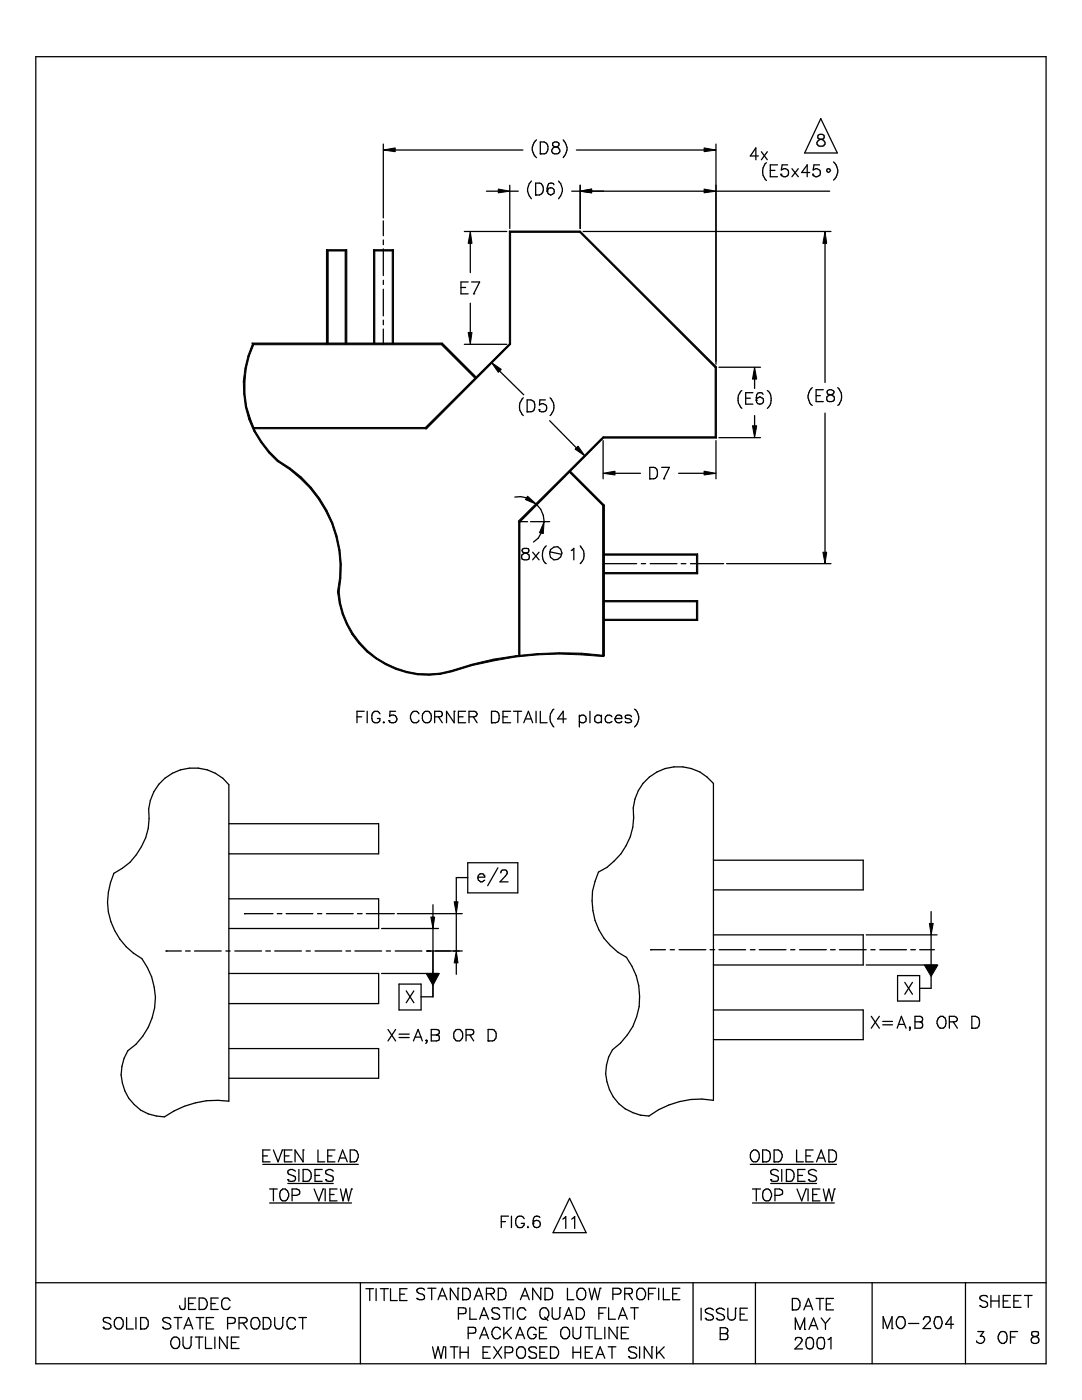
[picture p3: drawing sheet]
<svg xmlns="http://www.w3.org/2000/svg" width="216mm" height="279mm" viewBox="0 0 216 279" stroke-linecap="round" stroke-linejoin="round" font-family="sans-serif">
<g fill="none" stroke="#000" stroke-width=".25">
<path d="M7.1 11.3h201.6v260.9h-201.6zM76.5 28.8v14.7M78.9 29.9h25.4M97.1 38.2h2.3M101.7 37v8.6M101.7 38.2h1.7M106 36.1a2.43 2.43 0 0 0 0 3.6M106.9 38.9h.1M106.9 36.5h.7a1.26 1.26 0 0 1 .7 1.8l-.7 .6h-.7zM107.1 27.9a2.27 2.27 0 0 0 0 3.6M107.8 30.7h.1M107.8 28.3a1.29 1.29 0 0 1 1.5 .7 1.29 1.29 0 0 1-.4 1.6l-1.1 .1z"/>
<path d="M109.2 38.2h.1M110.4 28.5l-.1 .4a1.13 1.13 0 0 0 1.1 .5l.3 .5a.78 .78 0 0 1-1 .8 .74 .74 0 0 1-.6-.8l.3-.5a.9 .9 0 0 0 1.1-.7 .77 .77 0 0 0-1.1-.2zM110.5 36.9a.64 .64 0 0 0-.6-.4 .64 .64 0 0 0-.6 .5l-.1 1.2M111.5 36.1a2.43 2.43 0 0 1 0 3.6M112.4 27.9a2.43 2.43 0 0 1 0 3.6M114.1 38.2h1.7M115 29.9h25.5M115.8 37v8.6M118.1 38.2h22.4M142.9 28.8v43.9M142.9 38.2h22.7M151.3 31.1h-1.6l1.1-1.6v2.4"/>
<path d="M151.9 30.3l1.2 1.6M152.9 32.5a2.44 2.44 0 0 0 0 3.5M153.1 30.3l-1.2 1.6M153.7 34h.9M155.1 32.9h-1.4v2.4h1.4M155.8 34.8h.1M157.2 32.9h-1.1l-.2 1 .5-.2a.81 .81 0 0 1 1 .8 .81 .81 0 0 1-1 .8l-.5-.3-.1-.2M158 33.7l1.3 1.6M159.3 33.7l-1.3 1.6M161.6 34.4h-1.6l1.1-1.5v2.4M162.2 34.8h.1M163.3 27a.48 .48 0 0 0 .2 .7 1.01 1.01 0 0 1 1.1 1.1 .85 .85 0 0 1-.9 .4 .85 .85 0 0 1-.7-.8 1.43 1.43 0 0 1 1.4-.7l.1-.6a.77 .77 0 0 0-1.2-.1z"/>
<path d="M163.5 32.9h-1.1l-.1 1 .5-.2a.81 .81 0 0 1 .9 .8 .81 .81 0 0 1-.9 .8l-.5-.3-.1-.2M163.8 23.7l3.3 6.8h-6.5zM165 33.8h.6l.1 .2-.4 .4-.3-.1zM166.3 32.3a2.36 2.36 0 0 1 0 3.7M76.5 44.1v2.9M76.5 47.9v.9M76.5 49.7v5.3M76.5 55.9v.9M76.5 57.7v5.3M92 57.4h.9M92.7 46.2h8.4M93.4 56.3h-1.4v2.3h1.4"/>
<path d="M93.8 48.6v5.8M94.1 56.3h1.6l-1.2 2.3M94.5 58.6h.1M116.4 46.2h49.4M164.6 48.6v27.7M76.5 68.6h.1M76.5 63.9v.9M76.5 65.7v2.9M92.7 68.7h8.4M93.8 60.5v5.8M99.7 74.1l4.8 4.7M101.3 69.1l-4.1 4.1"/>
<path d="M104.4 79.4a2.43 2.43 0 0 0 0 3.5M105.2 79.8a1.29 1.29 0 0 1 1.5 .7 1.29 1.29 0 0 1-.4 1.6l-1.1 .1zM108.8 79.8h-1.1l-.1 1a.85 .85 0 0 1 1.2 0 .85 .85 0 0 1 .1 1.2 .85 .85 0 0 1-1.2 .1l-.1-.3M109.8 79.4a2.43 2.43 0 0 1 0 3.5M143.5 73.3h8.3M148 77.9a2.43 2.43 0 0 0 0 3.6M148.8 79.5h.9M150.2 78.4h-1.4v2.3h1.4M150.6 75.7v1.8M150.9 79.9h.1M152.3 78.7a.72 .72 0 0 0-1.1-.2l-.2 .3-.1 1.1M153.1 77.9a2.43 2.43 0 0 1 0 3.6"/>
<path d="M162.1 77.4a2.28 2.28 0 0 0 0 3.5M162.8 79h.9M164.3 77.8h-1.5v2.3h1.5M165.1 77.9a.48 .48 0 0 0 .3 .8 1.01 1.01 0 0 1 1.1 1 .88 .88 0 0 1-1.5 0 1.17 1.17 0 0 1 1.2-1.1l.2-.5a.89 .89 0 0 0-1.3-.2zM167.2 77.4a2.44 2.44 0 0 1 0 3.5M102.7 99.2l1.2-.1 1.2 .3M105.2 82.2h.1M107.6 81.8h.1M109.7 84l5.3 5.4M119.9 87.7l-4 4.1M120.3 87.9v7.7M122.7 94.5h5.1"/>
<path d="M129.7 95.6h.1M129.7 93.3h.7a1.22 1.22 0 0 1 .8 1.1 1.22 1.22 0 0 1-.8 1.2h-.7zM132 93.3h1.6l-1.1 2.3M132.5 95.6h.1M135.4 94.5h5.1M142.9 87.9v7.7M143.5 87.3h8.3M150.6 82.9v2.1M164.6 82.4v27.8M103.5 104.1h1.8M104.3 109.5l-.1 .5 .3 .3a.88 .88 0 0 1 .9 .3 .88 .88 0 0 1 .1 1h-.1a.98 .98 0 0 1-1.3-.3 1.18 1.18 0 0 1 1.3-1.1v-.7zM105.9 104.1h3.8"/>
<path d="M106.3 110.2l1.3 1.5M107.1 100.6l.8 1.1 .5 1.1 .2 1.3M107.6 110.2l-1.3 1.5M108 106.4l-.6 1-.9 .8M109 108.9a2.44 2.44 0 0 0 0 3.6M109.7 110.1l2.3 .5M109.8 109.7l.7-.5 .8-.1a1.38 1.38 0 0 1 .8 1.7 1.38 1.38 0 0 1-1.6 .9l-.7-.5-.1-.7zM114 109.9l.5-.5v2.3M115.8 108.9a2.44 2.44 0 0 1 0 3.6M120.4 112.5h.1M120.4 112.5h6.6M128 112.5h.8"/>
<path d="M129.7 112.5h5.4M135.9 112.5h1M137.8 112.5h6.6M145 112.5h20.8M32.9 155.3a9 9 0 0 1 12.8 1.3v63.2a18.1 18.1 0 0 0-12.9 3.1 8.6 8.6 0 0 1-7.3-13.2 12.8 12.8 0 0 0 2.8-18.4 13 13 0 0 1-5.6-17 12.7 12.7 0 0 0 7-12.9 9 9 0 0 1 3.2-6.1zM71.2 143.1h1M72.7 142h-1.5v2.2M73.3 142v2.2M75.8 142.5l-.3-.5h-.7a1.39 1.39 0 0 0-.2 2.2 .9 .9 0 0 0 1.1-.2l.1-.6h-.5M76.6 144.1v.1h.1M77.6 143.8h.1M78.9 142h-1.1v1a.83 .83 0 0 1 1.2-.1 .83 .83 0 0 1 0 1.2 .83 .83 0 0 1-1.2 0l-.2-.3"/>
<path d="M83.6 142.5l-.5-.5a1.15 1.15 0 0 0-1.2 1.1 1.15 1.15 0 0 0 1.2 1.1l.4-.2 .1-.3M84.7 142a.89 .89 0 0 1 1.4 .8 1.03 1.03 0 0 1-1.1 1.4 1.34 1.34 0 0 1-.3-2.2zM86.7 143.1l1.4-.1 .2-.4-.2-.6h-1.4v2.2M87.5 143.1l.8 1.1M90.6 142h.1M90.6 142v2.2l-1.5-2.2v2.2M91.5 143.1h.9M92.9 142h-1.4v2.2h1.4M93.6 143.1h1a.74 .74 0 0 0 .6-.7l-.3-.4h-1.3v2.2M94.4 143.1l.8 1.1M98.1 144.2h.1M98.1 142h.7a1.29 1.29 0 0 1 .4 2.2h-1.1z"/>
<path d="M100.4 143.1h.9M101.9 142h-1.5v2.2h1.5M102.5 142h1.6M103.3 142v2.2M104.5 144.2l.9-2.2 .9 2.2M104.8 143.5h1.1M107 142v2.2M107.8 142v2.2h1.4M110.5 141.5a2.43 2.43 0 0 0 0 3.6M113 143.5h-1.7l1.1-1.5v2.2M115.6 143.1a.76 .76 0 0 1 1.1-.1 .76 .76 0 0 1 0 1.1 .76 .76 0 0 1-1.1-.1M115.6 142.7v2.4"/>
<path d="M117.7 142v2.2M120 143.1a.76 .76 0 0 0-1.1-.1 .76 .76 0 0 0 0 1.1 .76 .76 0 0 0 1.1-.1M120 142.7v1.5M122.1 143.1a.76 .76 0 0 0-1.1-.1 .76 .76 0 0 0 0 1.1 .76 .76 0 0 0 1.1-.1M122.7 143.4a.76 .76 0 0 0 .5 .8 .76 .76 0 0 0 .9-.2M123.1 142.8a.64 .64 0 0 1 .7 0 .64 .64 0 0 1 .3 .6h-1.4zM126 143.1a.93 .93 0 0 0-1.2-.3v.5l.9 .2 .3 .5a.9 .9 0 0 1-1.3 0M126.6 141.5a2.27 2.27 0 0 1 0 3.6M128.3 156.3a9.1 9.1 0 0 1 14.1 0v63.3a16.9 16.9 0 0 0-12.9 3.1 8.6 8.6 0 0 1-7.3-13.2 12.9 12.9 0 0 0 2.8-18.4 12.8 12.8 0 0 1-5.6-17.1 12.5 12.5 0 0 0 7-12.7l.3-1.8 .7-1.7zM45.7 164.4h29.9v6h-29.9M45.7 179.4h29.9v5.9h-29.9M93.3 172.2h10v6h-10z"/>
<path d="M93.3 175.1h-2.3v4.9M95.4 175.1a.74 .74 0 0 0 .8 .9l.5-.3M95.5 174.7a.67 .67 0 0 1 .7-.3 .67 .67 0 0 1 .5 .7h-1.3zM99.3 173.2l-2 3.6M99.9 174.2v-.2a.73 .73 0 0 1 1.1-.3l.2 .3-.1 .5-1.3 1.5h1.6M142.4 171.7h29.8v5.9h-29.8M33.1 189.8h.1M33.1 189.8h3.1M37 189.8h1M38.8 189.8h5.3M45.1 189.8h.8M45.7 194.3h29.9v6h-29.9"/>
<path d="M46.9 189.8h5.3M48.8 182.3h.1M48.8 182.3h5.7M53 189.8h1M54.8 189.8h5.3M55.3 182.3h1M57.1 182.3h5.3M61.1 189.8h.8M62.9 189.8h5.3M63.4 182.3h.8M65.1 182.3h5.4M69 189.8h1"/>
<path d="M70.8 189.8h5.3M71.3 182.3h1M73.1 182.3h5.6M76.1 185.3h11.4M76.1 194.3h11.4M77.1 189.8h.8M78.9 189.8h5.3M79.3 182.3h12.9M79.6 196.4h4.4v5.2h-4.4zM81.1 197.7l1.5 2.4M82.6 197.7l-1.5 2.4M85.1 189.8h7.1"/>
<path d="M86.4 180.6v18.3h-2.4M91 182.3v7.5M91 192.2v2.2M129.8 189.5h.1M129.8 189.5h3M133.7 189.5h.9M135.5 189.5h5.3M141.7 189.5h.9M142.4 186.6h29.8v6h-29.8M143.5 189.5h5.3M149.7 189.5h1M151.5 189.5h5.3"/>
<path d="M157.8 189.5h.8M159.5 189.5h5.4M165.7 189.5h1M167.5 189.5h5.3M172.8 186.6h14.2M172.8 192.6h14.2M173.8 189.5h.8M175.5 189.5h5.4M179.1 194.7h4.4v5.1h-4.4zM180.5 196.1l1.6 2.3M181.7 189.5h1M182.1 196.1l-1.6 2.3"/>
<path d="M183.5 189.5h3M185.8 181.9v2.4M185.8 186.6v6M185.8 194.9v2.3h-2.3M45.7 209.3h29.9v5.9h-29.9M77.4 205.5l1.5 2.2M78.9 205.5l-1.5 2.2M79.6 206.4h2.1M79.6 207.1h2.1M82.5 207.7l.9-2.2 .9 2.2M82.8 207h1.2M85 207.7h.2z"/>
<path d="M85.2 207.7v.2l-.2 .3M86.1 205.5h1.3a.52 .52 0 0 1 .2 .8l-.5 .3h.3a.6 .6 0 0 1 .3 .7 .6 .6 0 0 1-.6 .4h-1zM86.1 206.6h1M91 205.5a.89 .89 0 0 1 1.3 .8 1.07 1.07 0 0 1-.2 1.1 1.07 1.07 0 0 1-1.1 .3 1.46 1.46 0 0 1 0-2.2zM93 206.6h1l.4-.2a.56 .56 0 0 0 0-.9h-1.4v2.2M93.8 206.6l.7 1.1M97.4 207.7h.1M97.4 205.5h.8a1.22 1.22 0 0 1 .8 1.1 1.22 1.22 0 0 1-.8 1.1h-.8zM142.4 201.6h29.8v5.9h-29.8M173.9 202.8l1.6 2.4M175.5 202.8l-1.6 2.4M176.1 203.8h2"/>
<path d="M176.1 204.5h2M179 205.2l.9-2.4 .9 2.4M179.4 204.4h1.1M181.6 204.9v.3zM181.6 205.1l-.1 .5M182.6 202.8h1l.3 .2 .2 .3-.1 .5-.4 .1 .3 .2a.66 .66 0 0 1-.3 1.1h-1zM182.6 203.9h1M187.2 203.2a.95 .95 0 0 1 1.3-.1 .95 .95 0 0 1 .3 1.2 .85 .85 0 0 1-.4 .8 .85 .85 0 0 1-.9 0l-.3-.2a1.43 1.43 0 0 1 0-1.7zM189.4 203.9l1.4-.1 .2-.3a.74 .74 0 0 0-.6-.7h-1v2.4M190.2 203.9l.8 1.3M193.9 205.2h.1M193.9 202.8a1.29 1.29 0 0 1 1.5 .7 1.29 1.29 0 0 1-.4 1.6l-1.1 .1z"/>
<path d="M52.4 232.4h19.1M52.4 230.7h1M53.8 237.3h1.5M53.9 229.5h-1.5v2.4h1.5M54.6 229.5l.9 2.4 .8-2.4M54.6 237.3v2.4M56 237.6l.4-.3a1.12 1.12 0 0 1 1.1 .5 1.12 1.12 0 0 1-.1 1.3l-.3 .5-.7 .1a1.49 1.49 0 0 1-.4-2.1zM56.3 229.5h.1M56.8 230.7h.9M57.4 235.4h.1M57.4 236.2h9.1M58.3 229.5h-1.5v2.4h1.5"/>
<path d="M58.3 238.6h.9l.5-.3v-.8l-.5-.2h-.9v2.4M59 233.7a.83 .83 0 0 0-.9-.4 .83 .83 0 0 0-.7 .7l.2 .3a1.84 1.84 0 0 1 1.4 .8v.3a1 1 0 0 1-1.6 0M59.6 233.4v2.4M60.5 229.5h.1M60.5 235.8h.1M60.5 229.5v2.4l-1.6-2.4v2.4M60.5 233.4h.8a1.29 1.29 0 0 1 .8 1.2 1.29 1.29 0 0 1-.8 1.2h-.8zM62.7 237.3l.9 2.4 .9-2.4M62.9 234.6h.9M63.4 229.5v2.4h1.4M64.3 233.4h-1.4v2.4h1.4M64.5 237.3h.1"/>
<path d="M64.9 237.3v2.4M65 235.4h.1M65.4 230.7h.8M65.8 238.4h.9M66.5 233.7a.97 .97 0 0 0-1.5 0v.3a1.84 1.84 0 0 0 1.3 .7 .6 .6 0 0 1 .2 .7 .6 .6 0 0 1-.5 .4l-.8-.1-.2-.3M66.8 229.5h-1.4v2.4h1.4M67.3 237.3h-1.5v2.4h1.5M67.5 231.9l.9-2.4 .9 2.4M67.8 231.1h1.2M67.9 237.3l.5 2.4 .6-2.4 .5 2.4 .6-2.4M69.9 231.9h.1M69.9 229.5h.8a1.29 1.29 0 0 1 .8 1.2 1.29 1.29 0 0 1-.8 1.2h-.8z"/>
<path d="M70.1 237.3h.1M113.7 239.2l3.3 6.8h-6.6zM149.7 232.4h17.2M150.1 229.7l.3-.2a1.23 1.23 0 0 1 1.2 1 1.23 1.23 0 0 1-.8 1.4h-.4a1.36 1.36 0 0 1-.3-2.2zM150.1 237.3h1.7M150.9 237.3v2.4M152.2 231.9h.1M152.2 229.5a1.29 1.29 0 0 1 1.5 .7 1.29 1.29 0 0 1-.4 1.6l-1.1 .1zM152.3 237.6l.6-.3a1.11 1.11 0 0 1 1 .6 1.11 1.11 0 0 1-.1 1.2 .82 .82 0 0 1-1 .6 .82 .82 0 0 1-.6-1zM153.8 235.4h.1M153.8 236.2h9.1M154.5 231.9h.1"/>
<path d="M154.5 229.5h.8a1.29 1.29 0 0 1 .8 1.2 1.29 1.29 0 0 1-.8 1.2h-.8zM154.6 238.6h1l.5-.3v-.8l-.5-.2h-1v2.4M155.3 233.7a.97 .97 0 0 0-1.5 0 .49 .49 0 0 0 .4 .7l.9 .3a.6 .6 0 0 1 .2 .7 .6 .6 0 0 1-.5 .4l-.8-.1-.2-.3M156 233.4v2.4M156.9 235.8h.1M156.9 233.4a1.29 1.29 0 0 1 1.5 .7 1.29 1.29 0 0 1-.4 1.6l-1.1 .1zM159 229.5v2.4h1.3M159 237.3l1 2.4 .8-2.4M159.2 234.6h.9M160.6 233.4h-1.4v2.4h1.4M160.8 237.3h.1M160.8 230.7h.9"/>
<path d="M161.2 237.3v2.4M161.3 235.4h.1M162.2 238.4h.8M162.3 229.5h-1.5v2.4h1.5M162.9 233.7a1.08 1.08 0 0 0-1.6 0v.3a1.84 1.84 0 0 0 1.4 .7l.2 .4v.3a1.08 1.08 0 0 1-1.6 0M162.9 231.9l1-2.4 .8 2.4M163.3 231.1h1.1M163.6 237.3h-1.4v2.4h1.4M164.3 237.3l.5 2.4 .6-2.4 .6 2.4 .5-2.4M165.4 231.9h.1M165.4 229.5a1.29 1.29 0 0 1 1.5 .7 1.29 1.29 0 0 1-.4 1.6l-1.1 .1zM166.5 237.3h.1"/>
<path d="M7.1 256h201.6M36.9 259v2.2l-.4 .1-.4-.1-.3-.6M39.1 259h-1.5v2.3h1.5M39.7 259h.8a1.18 1.18 0 0 1 .9 1.2 1.18 1.18 0 0 1-.9 1.1h-.8zM43.6 259h-1.5v2.3h1.5M45.9 259.6a.88 .88 0 0 0-1-.6 .88 .88 0 0 0-.7 .9 1.03 1.03 0 0 0 1.1 1.4l.3-.1 .3-.4M53.8 240.1h16.3M71.9 256v16.2M73 257.2h1.5M73.8 257.2v2.4M75 257.2v2.4M75.9 257.2h1.6"/>
<path d="M76.7 257.2v2.4M77.9 257.2v2.4h1.4M79.8 258.3h.9M81.2 257.2h-1.4v2.4h1.4M83.2 259.1h.1M84.7 257.4a.88 .88 0 0 0-1.5 .2 1.24 1.24 0 0 0 1.1 .7 .56 .56 0 0 1 .4 .6 .56 .56 0 0 1-.5 .5h-.4l-.6-.3M85.4 257.1h1.6M86.1 257.1v2.3M87.4 259.4l.9-2.3 .9 2.3M87.7 258.6h1.1M91.4 257.1h.1M91.4 257.1v2.3l-1.5-2.3v2.3"/>
<path d="M92.3 259.4h.1M92.3 257.1h.8a1.22 1.22 0 0 1 .8 1.1 1.22 1.22 0 0 1-.8 1.2h-.8zM94.6 259.4l.9-2.3 .9 2.3M94.9 258.6h1.1M97.1 258.2h1a.74 .74 0 0 0 .6-.7l-.3-.3-1.3-.1v2.3M97.8 258.2l.9 1.2M99.4 259.4h.1M99.4 257.1h.8a1.29 1.29 0 0 1 .3 2.2l-1.1 .1zM100 243.8h.9M101.5 242.7h-1.5v2.3M102.1 242.7v2.3M103.8 259.4l1-2.3 .8 2.3"/>
<path d="M104.2 258.6h1.1M104.6 243.2a.88 .88 0 0 0-1-.5 .88 .88 0 0 0-.7 .9 1.07 1.07 0 0 0 .3 1.1 1.07 1.07 0 0 0 1.1 .2l.3-.4v-.4h-.6M105.4 244.7l-.1 .2h.1M106.4 244.2h.1M107.7 243a.78 .78 0 0 0-1.2 .1l-.1 1.1M107.9 257.1h.1M107.9 257.1v2.3l-1.6-2.3v2.3M108.7 259.4h.1M108.7 257.1h.8a1.29 1.29 0 0 1 .3 2.2l-1.1 .1zM112.3 243.3l.6-.5v2.4M113.2 257.1v2.3h1.3M114.1 243.3l.6-.5v2.4"/>
<path d="M115.5 257.2a.89 .89 0 0 1 1.4 .7 1.03 1.03 0 0 1-1.1 1.5 1.34 1.34 0 0 1-.3-2.2zM117.5 257.1l.6 2.3 .5-2.3 .6 2.3 .6-2.3M119.8 257.1h.1M122.3 258.3h1a.59 .59 0 0 0 .6-.6 .59 .59 0 0 0-.6-.6h-1v2.3M124.7 258.2l1.3-.1 .2-.3-.2-.6-1.3-.1v2.3M125.4 258.2l.8 1.2M127.2 257.4l.4-.3a1.15 1.15 0 0 1 1.2 1.1 1.15 1.15 0 0 1-1.2 1.2 1.33 1.33 0 0 1-.4-2zM129.4 258.2h.9M130.8 257.1h-1.4v2.3M131.4 257.1v2.3M132.4 257.1v2.3h1.2M134.2 258.2h.9"/>
<path d="M135.7 257.1h-1.5v2.3h1.5M138.3 256v16.2M150.1 240.1h16.4M150.7 256v16.2M158.1 259.1h.8a1.22 1.22 0 0 1 .8 1.2 1.22 1.22 0 0 1-.8 1.1h-.8zM162.8 259.1h1.6M163.6 259.1v2.3M166.3 259.1h-1.4v2.3h1.4M174 256v16.2M192.6 256v16.2M197.1 258.9a.97 .97 0 0 0-1.6 0 .6 .6 0 0 0 .5 .7l.6 .1a.61 .61 0 0 1 .3 1 1.01 1.01 0 0 1-1.4-.1M197.7 258.5v2.4"/>
<path d="M197.7 259.6h1.6M199.3 258.5v2.4M200.2 259.6h.9M201.6 258.5h-1.4v2.4h1.4M202.3 259.6h.9M203.7 258.5h-1.4v2.4h1.4M204.4 258.5h1.5M205.2 258.5v2.4M20.6 264.9h.1M22.1 263.3a.97 .97 0 0 0-1.5 0 .46 .46 0 0 0 .4 .6 1.24 1.24 0 0 1 1.1 .7v.3a.97 .97 0 0 1-1.5 0M23.2 263a.89 .89 0 0 1 1.4 .8 1.07 1.07 0 0 1-.3 1.1 1.07 1.07 0 0 1-1.1 .2 1.46 1.46 0 0 1 0-2.1zM25.3 262.9v2.3h1.3"/>
<path d="M27.1 262.9v2.3M28.1 265.2h.1M28.1 262.9h.7a1.22 1.22 0 0 1 .8 1.2 1.22 1.22 0 0 1-.8 1.1h-.7zM32.5 264.9h.1M34.1 263.3a.94 .94 0 0 0-1.6 .2 1.46 1.46 0 0 0 1.3 .7l.3 .4v.3a1.08 1.08 0 0 1-1.6 0M34.3 267.2a.84 .84 0 0 1 1-.3 .84 .84 0 0 1 .5 .8 1.03 1.03 0 0 1-1.1 1.4 1.28 1.28 0 0 1-.4-1.9zM34.7 262.9h1.6M35.5 262.9v2.3M36.5 266.8v1.6a.81 .81 0 0 0 .8 .7 .81 .81 0 0 0 .8-.7v-1.6M36.7 265.2l.9-2.3 .9 2.3M37 264.5h1.1M37.6 260.1h1"/>
<path d="M38.1 266.8h.1M39 266.8h1.5M39.1 262.9h1.6M39.7 261.3h.1M39.7 266.8v2.3M39.9 262.9v2.3M41 266.8v2.3h1.3M41.2 264h.8M42.1 260.1h.9M42.6 262.9h-1.4v2.3h1.4M42.9 266.8v2.3M45.3 266.8h.1"/>
<path d="M45.3 266.8v2.3l-1.5-2.3v2.3M45.4 264.1h.9a.59 .59 0 0 0 .7-.6 .59 .59 0 0 0-.7-.6h-.9v2.3M46.2 267.9h.9M47.7 264h1l.6-.4a.59 .59 0 0 0-.6-.7h-1v2.3M47.7 266.8h-1.5v2.3h1.5M48.5 264l.8 1.2M50.5 263a.79 .79 0 0 1 1.1 .3 1.14 1.14 0 0 1 .2 1.2 1.14 1.14 0 0 1-1.1 .7 1.34 1.34 0 0 1-.2-2.2zM52.5 265.2h.1M52.5 262.9h.8a1.22 1.22 0 0 1 .8 1.2 1.22 1.22 0 0 1-.8 1.1h-.8zM54.8 262.9v1.7a.81 .81 0 0 0 .8 .6 .81 .81 0 0 0 .8-.6v-1.7M56.4 262.9h.1M59 263.5a.88 .88 0 0 0-1-.6 .88 .88 0 0 0-.7 .9 1.07 1.07 0 0 0 .2 1.1 1.07 1.07 0 0 0 1.1 .2l.4-.4"/>
<path d="M59.6 262.9h1.6M60.4 262.9v2.3M86.3 268.8l.5 2.3 .6-2.3 .6 2.3 .5-2.3M88.5 268.8h.1M88.9 268.8v2.3M89.9 268.8h1.5M90.6 268.8v2.3M91.5 262.2l1.3-.1 .2-.3-.1-.6-.4-.2h-1v2.3M91.8 268.8v2.3M91.8 269.9h1.6M93.4 266.1l1.4-.1 .1-.3v-.6l-.5-.2h-1v2.3M93.4 268.8v2.3"/>
<path d="M93.8 261v2.3h1.3M95.7 263.3l.9-2.3 .9 2.3M95.7 267.2l.9-2.3 .9 2.3M96 262.5h1.1M96 266.4h1.2M96.4 269.9h.9M97.8 268.8h-1.4v2.3h1.4M98.2 262.9h.1M98.5 268.8l1.6 2.3M99.7 261.3a.97 .97 0 0 0-1.5 0 .6 .6 0 0 0 .4 .7 1.24 1.24 0 0 1 1.1 .7v.2a.97 .97 0 0 1-1.5 0M99.9 265.4a.82 .82 0 0 0-1.5-.2 1.11 1.11 0 0 0-.2 1.4 1.11 1.11 0 0 0 1.3 .5l.4-.4M100.1 268.8l-1.6 2.3"/>
<path d="M100.4 261h1.5M100.5 264.9v2.3M100.8 270l1.3-.1a.6 .6 0 0 0 .2-.7 .6 .6 0 0 0-.6-.4h-.9v2.3M101 265.9l1.1 1.3M101.1 261v2.3M102.1 264.9l-1.6 1.5M102.4 261v2.3M102.9 267.2l.8-2.3 1 2.3M103.2 266.4h1.1M103.5 268.9a.89 .89 0 0 1 1.3 .7 1.03 1.03 0 0 1-1.1 1.5 1.34 1.34 0 0 1-.2-2.2zM104.9 261.5a.88 .88 0 0 0-.9-.5 .88 .88 0 0 0-.8 .8 1.07 1.07 0 0 0 .3 1.1 1.07 1.07 0 0 0 1.1 .3l.3-.4M105.5 270.7h.1"/>
<path d="M107 265.4l-.4-.4a1.15 1.15 0 0 0-1.4 .7 1.15 1.15 0 0 0 .7 1.5h.6a.74 .74 0 0 0 .5-.9h-.5M107.1 269.1a.88 .88 0 0 0-1.6 .2 1.24 1.24 0 0 0 1.1 .7 .61 .61 0 0 1 .3 1 1.17 1.17 0 0 1-1.4-.3M107.6 266h.9M107.7 269.9h1M107.9 261.3a.82 .82 0 0 1 1.4 0 1.11 1.11 0 0 1 .1 1.4 1.11 1.11 0 0 1-1.2 .5 1.53 1.53 0 0 1-.3-1.9zM108.7 262.9l.6 .6M109.1 264.9h-1.5v2.3h1.5M109.2 268.8h-1.5v2.3h1.5M109.8 271.1h.1M109.8 268.8h.8a1.18 1.18 0 0 1 .9 1.1 1.18 1.18 0 0 1-.9 1.2h-.8zM110.2 261v1.7a.78 .78 0 0 0 .7 .6 .78 .78 0 0 0 .8-.6v-1.7M111.7 261h.1"/>
<path d="M112.3 265a.89 .89 0 0 1 1.4 .7 1.07 1.07 0 0 1-.3 1.1 1.07 1.07 0 0 1-1.1 .3 1.46 1.46 0 0 1 0-2.1zM112.6 263.3l.9-2.3 .8 2.3M112.9 262.5h1.1M114.3 264.9v1.7a.78 .78 0 0 0 .8 .6 .78 .78 0 0 0 .8-.6v-1.7M114.3 268.8v2.3M114.3 269.9h1.6M115 263.3h.1M115 261h.9a1.22 1.22 0 0 1 .8 1.1 1.22 1.22 0 0 1-.8 1.2h-.9zM115.9 264.9h.1M115.9 268.8v2.3M116.8 264.9h1.5M116.8 269.9h.8"/>
<path d="M117.5 264.9v2.3M118.2 268.8h-1.4v2.3h1.4M118.7 264.9v2.3h1.4M118.9 271.1l.9-2.3 .9 2.3M119.2 270.3h1.1M119.5 262.1h.8M120.7 264.9v2.3M120.9 261h-1.4v2.3M121.4 268.8h1.5M121.4 261v2.3h1.4M122.1 268.8v2.3M123.1 264.9h.1"/>
<path d="M123.1 264.9v2.3l-1.6-2.3v2.3M123.4 263.3l.8-2.3 1 2.3M123.7 262.5h1.1M124 266h.9M125.4 270.7h.1M125.4 264.9h-1.4v2.3h1.4M125.8 261h1.6M126.6 261v2.3M127 269.1a.94 .94 0 0 0-1.6 .2 1.24 1.24 0 0 0 1.1 .7l.5 .4v.3a1.08 1.08 0 0 1-1.6 0M127.6 268.8v2.3M130.1 268.8h.1M130.1 268.8v2.3l-1.5-2.3v2.3"/>
<path d="M131 268.8v2.3M131.5 269.8l1 1.3M132.5 268.8l-1.5 1.5M139.9 261.1v2.4M140.7 263.1h.1M142.4 261.4a1.08 1.08 0 0 0-1.7 0v.3a1.84 1.84 0 0 0 1.4 .7l.3 .4v.3a1.08 1.08 0 0 1-1.7 0M142.9 263.1h.1M143.7 265h1l.4 .1 .1 .6-.1 .3-.4 .2h.4a.66 .66 0 0 1-.4 1.1h-1zM143.7 266.2h1M144.6 261.4a1.08 1.08 0 0 0-1.7 0 .6 .6 0 0 0 .6 .7 1.24 1.24 0 0 1 1.1 .7v.3a1.08 1.08 0 0 1-1.7 0M145.2 261.1v1.7a.77 .77 0 0 0 .8 .7 .77 .77 0 0 0 .8-.7v-1.7M146.8 261.1h.1"/>
<path d="M147.7 262.3h.8M149.1 261.1h-1.4v2.4h1.4M158.1 261.4h.1M158.7 265.3v-2.3l.9 2.3 1-2.3v2.3M158.7 267.4l.1-.3a.75 .75 0 0 1 .8-.2 .75 .75 0 0 1 .5 .7l-1.5 1.6h1.5M160.4 261.4l.9-2.3 .9 2.3M160.6 265.3h.1M160.7 260.7h1.1M161.2 267a.81 .81 0 0 1 1.1 .3 2.07 2.07 0 0 1-.3 1.8 .81 .81 0 0 1-1.1-.3 1.98 1.98 0 0 1 .3-1.8zM161.4 265.3l.9-2.3 .9 2.3M161.5 266.9h.1M161.7 264.6h1.1"/>
<path d="M163.4 267a.78 .78 0 0 1 1.1 .3 2.5 2.5 0 0 1-.2 1.8 .89 .89 0 0 1-1.2-.3 1.98 1.98 0 0 1 .3-1.8zM163.7 266.9h.1M163.9 263l.8 1.1M164.7 264.1v1.2M164.9 260.2h.8M165.2 267.3l.6-.4v2.3M165.6 263l-.9 1.1M176.2 265.1v-2.3l.9 2.3 .9-2.3v2.3M178 265.1h.1M179.3 262.9a.89 .89 0 0 1 .9 0 .89 .89 0 0 1 .4 .8 .95 .95 0 0 1-.3 1.2 .95 .95 0 0 1-1.2-.1 1.5 1.5 0 0 1 .2-1.9zM181.3 264.1h2M184.3 263.4l.1-.4a.74 .74 0 0 1 1.1-.1 .73 .73 0 0 1-.2 1.1l-1.1 1.1h1.5"/>
<path d="M186.7 262.9a.78 .78 0 0 1 1.1 .3 1.45 1.45 0 0 1-.5 1.9h-.2a1.54 1.54 0 0 1-.4-2.2zM187.1 262.8h.1M190.3 264.3h-1.6l1.1-1.5v2.3M195.1 265.7h1.2l-.7 1a.73 .73 0 0 1 .9 .6 .73 .73 0 0 1-.7 .8l-.9-.2-.1-.3M195.5 260.6h.1M199.7 265.8l.7-.1a1.45 1.45 0 0 1 0 2.4 1.12 1.12 0 0 1-1.1-.5 1.12 1.12 0 0 1 0-1.3zM201.6 266.8h1M203.1 265.7h-1.5v2.4M205.9 265.8a.54 .54 0 0 0 .3 .9 .9 .9 0 0 1 1.1 .9l-.1 .3a.94 .94 0 0 1-1.3 0 .71 .71 0 0 1 .5-1.1l.5-.1a.54 .54 0 0 0 .2-.9z"/>
<circle cx="109.9" cy="38.2" r=".71"/>
<circle cx="151.6" cy="80" r=".71"/>
<circle cx="107.1" cy="244.3" r=".73"/>
</g>
<g fill="#000" stroke="#000" stroke-width=".2">
<path d="M76.5 29.9l2.4-.4v.8z" fill-rule="evenodd"/>
<path d="M99.4 37.7l2.3 .5-2.3 .3z" fill-rule="evenodd"/>
<path d="M115.8 38.2l2.3-.5v.8z" fill-rule="evenodd"/>
<path d="M115.8 38.2l2.3-.5v.8z" fill-rule="evenodd"/>
<path d="M140.5 29.5l2.4 .4-2.4 .4z" fill-rule="evenodd"/>
<path d="M140.5 37.7l2.4 .5-2.4 .3z" fill-rule="evenodd"/>
<path d="M65.1 49.8h4.1l-.3 .3h-3.4z" fill-rule="evenodd"/>
<path d="M68.9 50.1l.3-.3v18.8h-.3z" fill-rule="evenodd"/>
<path d="M74.5 49.8h4l-.2 .3h-3.5z" fill-rule="evenodd"/>
<path d="M78.5 49.8v18.8h-.2v-18.5z" fill-rule="evenodd"/>
<path d="M93.8 46.2l.4 2.4h-.8z" fill-rule="evenodd"/>
<path d="M101.6 46.1h14.2l-.1 .3h-13.8z" fill-rule="evenodd"/>
<path d="M115.8 46.1l27.1 27.1-.2 .2-27-27z" fill-rule="evenodd"/>
<path d="M164.6 46.2l.4 2.4h-.8z" fill-rule="evenodd"/>
<path d="M48.5 76.1h.4v2.5h-.3z" fill-rule="evenodd"/>
<path d="M48.6 78.6h.3l.3 2.6h-.2z" fill-rule="evenodd"/>
<path d="M48.9 73.5h.2l-.2 2.6h-.4z" fill-rule="evenodd"/>
<path d="M49.5 71l.2 .1-.6 2.4h-.2z" fill-rule="evenodd"/>
<path d="M50.2 68.5h38.1l-.2 .3h-37.3z" fill-rule="evenodd"/>
<path d="M50.4 68.5l.3 .2-1 2.4-.2-.1z" fill-rule="evenodd"/>
<path d="M65.1 49.8l.4 .3v18.5h-.4z" fill-rule="evenodd"/>
<path d="M74.5 49.8l.3 .3v18.5h-.3z" fill-rule="evenodd"/>
<path d="M88.3 68.5l6.8 6.8-.2 .3-6.8-6.8z" fill-rule="evenodd"/>
<path d="M93.4 66.3h.8l-.4 2.4z" fill-rule="evenodd"/>
<path d="M98.1 72.4l1.9 1.3-.6 .6z" fill-rule="evenodd"/>
<path d="M101.6 46.1l.3 .3v22.3l-.3-.1z" fill-rule="evenodd"/>
<path d="M142.7 73.4l.2-.2v14.2l-.2-.2z" fill-rule="evenodd"/>
<path d="M150.6 73.3l.4 2.4h-.9z" fill-rule="evenodd"/>
<path d="M49 81.2h.2l.8 2.4-.4 .1z" fill-rule="evenodd"/>
<path d="M49.6 83.7l.4-.1 .9 2.4-.2 .1z" fill-rule="evenodd"/>
<path d="M50.6 85.3h34.4v.3h-34.4z" fill-rule="evenodd"/>
<path d="M50.7 86.1l.2-.1 1.4 2.2-.3 .1z" fill-rule="evenodd"/>
<path d="M52 88.3l.3-.1 1.5 1.9-.2 .3z" fill-rule="evenodd"/>
<path d="M53.8 90.1l1.9 1.9-.3 .2-1.8-1.8z" fill-rule="evenodd"/>
<path d="M55.6 91.9l2.3 1.5-.1 .3-2.3-1.5z" fill-rule="evenodd"/>
<path d="M57.9 93.4l2.2 1.8-.2 .3-2.1-1.8z" fill-rule="evenodd"/>
<path d="M59.9 95.5l.2-.3 2 2.1-.3 .1z" fill-rule="evenodd"/>
<path d="M61.8 97.4l.3-.1 1.7 2.2-.3 .1z" fill-rule="evenodd"/>
<path d="M84.8 85.4l16.8-16.8 .3 .1-16.9 17z" fill-rule="evenodd"/>
<path d="M105.3 99l1.8 1.6-2.3-.9z" fill-rule="evenodd"/>
<path d="M113.5 94.1l.2-.2 6.9 6.9-.3 .1z" fill-rule="evenodd"/>
<path d="M114.8 89.6l.5-.6 1.4 2z" fill-rule="evenodd"/>
<path d="M103.4 104l16.9-16.8 .1 .2-16.7 16.9z" fill-rule="evenodd"/>
<path d="M120.3 94.5l2.4-.5v.8z" fill-rule="evenodd"/>
<path d="M140.5 94l2.4 .5-2.4 .3z" fill-rule="evenodd"/>
<path d="M120.3 87.2h22.4l.2 .2h-22.5z" fill-rule="evenodd"/>
<path d="M150.1 85h.9l-.4 2.3z" fill-rule="evenodd"/>
<path d="M63.5 99.6l.3-.1 1.4 2.3-.2 .2z" fill-rule="evenodd"/>
<path d="M65 102l.2-.2 1.2 2.6h-.2z" fill-rule="evenodd"/>
<path d="M66.2 104.4h.2l.9 2.6-.3 .1z" fill-rule="evenodd"/>
<path d="M67.3 118.1h.4l.2 2.2-.2 .1z" fill-rule="evenodd"/>
<path d="M67.8 115.3l.2 .1-.3 2.7h-.4z" fill-rule="evenodd"/>
<path d="M67 107.1l.3-.1 .5 2.8h-.2z" fill-rule="evenodd"/>
<path d="M67.8 112.6h.3l-.1 2.8-.2-.1z" fill-rule="evenodd"/>
<path d="M67.6 109.8h.2l.3 2.8h-.3z" fill-rule="evenodd"/>
<path d="M103.5 104.1h.2v26.8h-.2z" fill-rule="evenodd"/>
<path d="M108.6 104.1l-.2 2.4-.8-.2z" fill-rule="evenodd"/>
<path d="M120.4 110.5h18.8l-.2 .3h-18.6z" fill-rule="evenodd"/>
<path d="M120.4 119.9h18.8l-.2 .2h-18.6z" fill-rule="evenodd"/>
<path d="M120.3 100.9l.3-.1v30.1h-.3z" fill-rule="evenodd"/>
<path d="M139 110.8l.2-.3v4l-.2-.2z" fill-rule="evenodd"/>
<path d="M120.4 114.3h18.6l.2 .2h-18.8z" fill-rule="evenodd"/>
<path d="M139 120.1l.2-.2v3.9l-.2-.2z" fill-rule="evenodd"/>
<path d="M164.2 110.2h.8l-.4 2.3z" fill-rule="evenodd"/>
<path d="M67.7 120.4l.2-.1 .6 2.2-.2 .1z" fill-rule="evenodd"/>
<path d="M68.3 122.6l.2-.1 .9 2-.3 .1z" fill-rule="evenodd"/>
<path d="M69.1 124.6l.3-.1 1.1 2-.3 .1z" fill-rule="evenodd"/>
<path d="M70.2 126.6l.3-.1 1.3 1.7-.2 .2z" fill-rule="evenodd"/>
<path d="M71.6 128.4l.2-.2 1.6 1.6-.2 .3z" fill-rule="evenodd"/>
<path d="M73.4 129.8l1.7 1.5-.1 .2-1.8-1.4z" fill-rule="evenodd"/>
<path d="M75.1 131.3l1.9 1.1-.1 .2-1.9-1.1z" fill-rule="evenodd"/>
<path d="M77 132.4l2 .9-.1 .3-2-1z" fill-rule="evenodd"/>
<path d="M79 133.3l2.1 .7v.2l-2.2-.6z" fill-rule="evenodd"/>
<path d="M81.1 134l2.2 .4v.3l-2.2-.5z" fill-rule="evenodd"/>
<path d="M83.3 134.4l2.3 .1v.3l-2.3-.1z" fill-rule="evenodd"/>
<path d="M85.6 134.5l2.2-.2v.3l-2.2 .2z" fill-rule="evenodd"/>
<path d="M87.8 134.3l2.2-.5 .1 .3-2.3 .5z" fill-rule="evenodd"/>
<path d="M90 133.8l4.2-1.2 .1 .2-4.2 1.3z" fill-rule="evenodd"/>
<path d="M94.2 132.6l4.3-1.1 .1 .4-4.3 .9z" fill-rule="evenodd"/>
<path d="M98.5 131.5l4.4-.6v.2l-4.3 .8z" fill-rule="evenodd"/>
<path d="M102.9 130.9l4.3-.5 .1 .3-4.4 .4z" fill-rule="evenodd"/>
<path d="M107.2 130.4l4.4-.1v.2l-4.3 .2z" fill-rule="evenodd"/>
<path d="M111.6 130.3l4.4 .1v.3l-4.4-.2z" fill-rule="evenodd"/>
<path d="M116 130.4l4.4 .4v.2l-4.4-.3z" fill-rule="evenodd"/>
<path d="M120.4 123.6h18.6l.2 .2h-18.8z" fill-rule="evenodd"/>
<path d="M90.6 180h.8l-.4 2.3z" fill-rule="evenodd"/>
<path d="M85 194.3h2.7l-1.3 2.3z" fill-rule="evenodd"/>
<path d="M86 183h.7l-.3 2.3z" fill-rule="evenodd"/>
<path d="M91 189.8l.4 2.4h-.8z" fill-rule="evenodd"/>
<path d="M184.4 192.6h2.7l-1.3 2.3z" fill-rule="evenodd"/>
<path d="M185.5 184.3h.7l-.4 2.3z" fill-rule="evenodd"/>
</g>
</svg>
